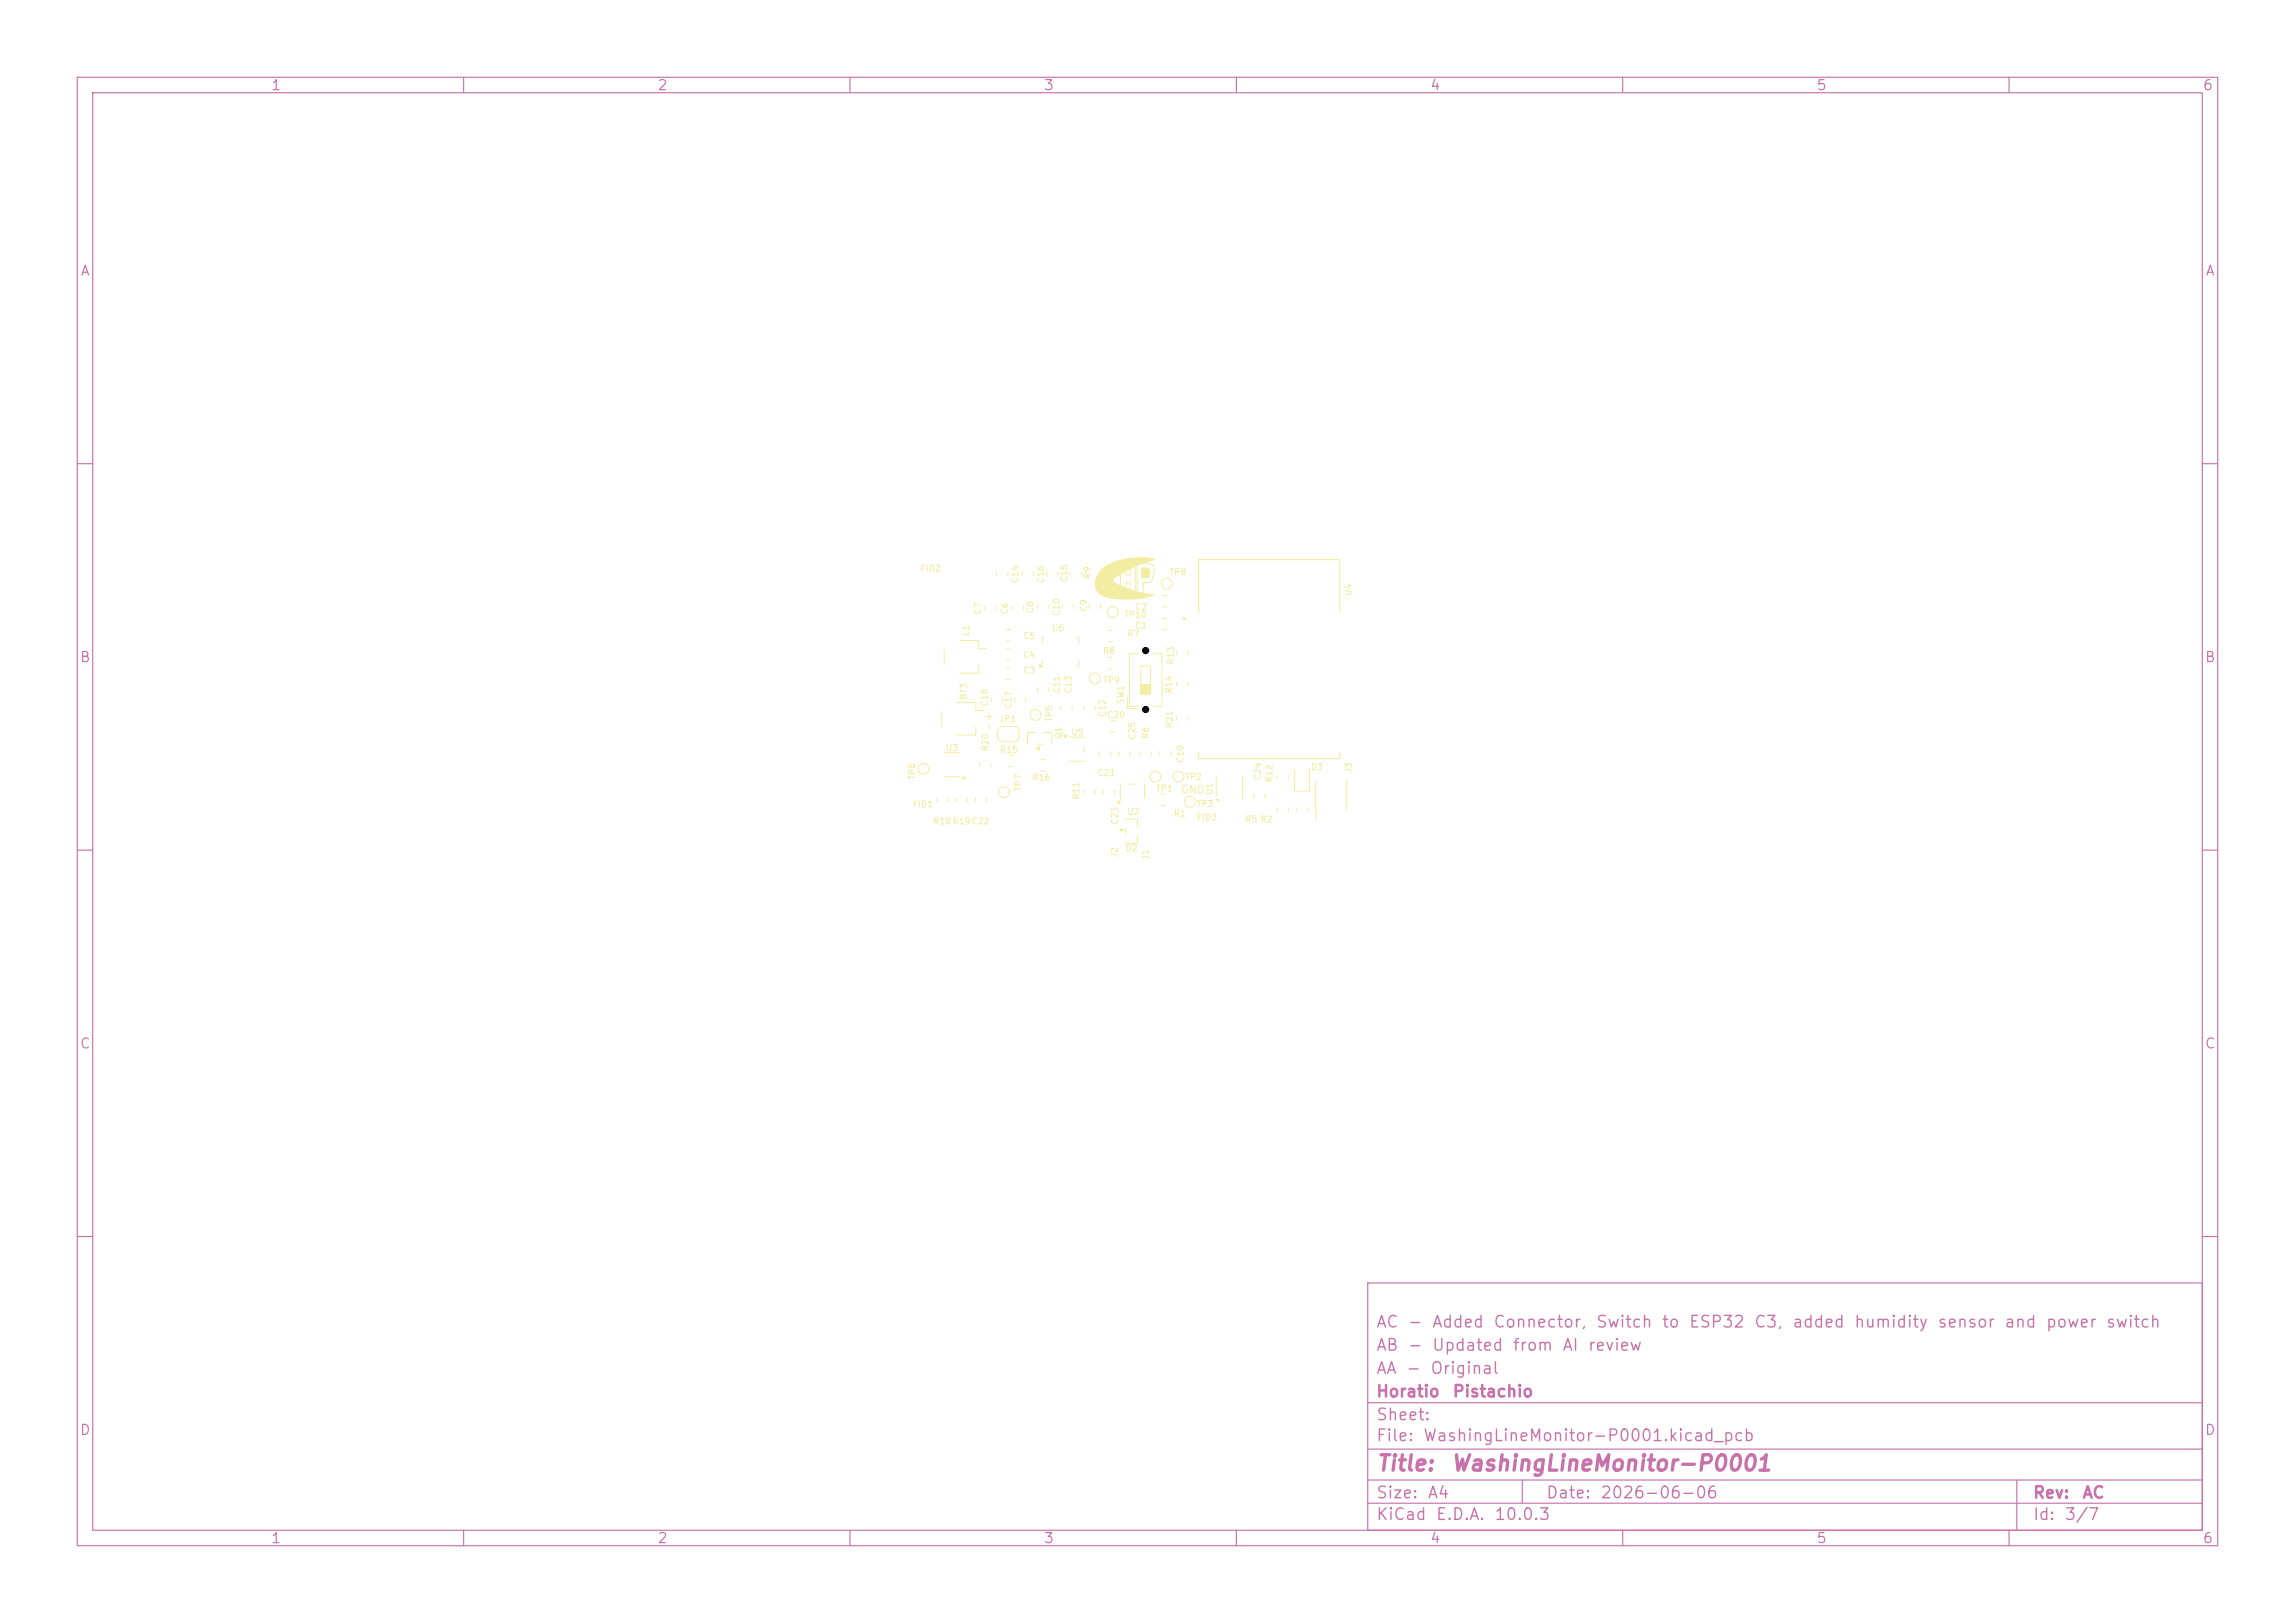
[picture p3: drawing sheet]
<svg xmlns="http://www.w3.org/2000/svg" width="297mm" height="210mm" viewBox="0 0 297 210" stroke-linecap="round" stroke-linejoin="round" font-family="sans-serif">
<defs><g id="words">
<g font-size="2" fill="#c872ab">
<text x="178" y="190.8">Title:</text>
<text x="187.7" y="190.8">WashingLineMonitor-P0001</text>
</g>
<g font-size="1.5" fill="#c872ab">
<text x="178" y="172.2">AC</text>
<text x="182.1" y="172.2">-</text>
<text x="185.2" y="172.2">Added</text>
<text x="193.2" y="172.2">Connector,</text>
<text x="206.5" y="172.2">Switch</text>
<text x="215" y="172.2">to</text>
<text x="218.5" y="172.2">ESP32</text>
<text x="226.9" y="172.2">C3,</text>
<text x="231.8" y="172.2">added</text>
<text x="239.9" y="172.2">humidity</text>
<text x="250.6" y="172.2">sensor</text>
<text x="259.3" y="172.2">and</text>
<text x="264.7" y="172.2">power</text>
<text x="272.5" y="172.2">switch</text>
<text x="178" y="178.2">AA</text>
<text x="178" y="175.2">AB</text>
<text x="181.9" y="178.2">-</text>
<text x="182.1" y="175.2">-</text>
<text x="185" y="178.2">Original</text>
<text x="185.2" y="175.2">Updated</text>
<text x="195.7" y="175.2">from</text>
<text x="202.1" y="175.2">AI</text>
<text x="205.4" y="175.2">review</text>
<text x="178" y="184.2">Sheet:</text>
<text x="178" y="181.2">Horatio</text>
<text x="187.9" y="181.2">Pistachio</text>
<text x="178" y="186.9">File:</text>
<text x="184.1" y="186.9">WashingLineMonitor-P0001.kicad_pcb</text>
<text x="178" y="197.1">KiCad</text>
<text x="178" y="194.3">Size:</text>
<text x="184.7" y="194.3">A4</text>
<text x="185.7" y="197.1">E.D.A.</text>
<text x="193.3" y="197.1">10.0.3</text>
<text x="200" y="194.3">Date:</text>
<text x="207" y="194.3">2026-06-06</text>
<text x="263" y="194.3">Rev:</text>
<text x="263" y="197.1">Id:</text>
<text x="267.1" y="197.1">3/7</text>
<text x="269.4" y="194.3">AC</text>
</g>
<g font-size="1.3" fill="#c872ab">
<text x="35" y="12">1</text>
<text x="85" y="12">2</text>
<text x="135" y="12">3</text>
<text x="185" y="12">4</text>
<text x="235" y="12">5</text>
<text x="285" y="12">6</text>
<text x="10.3" y="36">A</text>
<text x="285.4" y="36">A</text>
<text x="10.3" y="86">B</text>
<text x="285.3" y="86">B</text>
<text x="10.3" y="136">C</text>
<text x="285.3" y="136">C</text>
<text x="10.3" y="186">D</text>
<text x="285.3" y="186">D</text>
<text x="35" y="200">1</text>
<text x="85" y="200">2</text>
<text x="135" y="200">3</text>
<text x="185" y="200">4</text>
<text x="235" y="200">5</text>
<text x="285" y="200">6</text>
</g>
<g font-size="1" fill="#f2eda1">
<text x="127.3" y="92" transform="rotate(90 127.3 92)">+-</text>
<text x="152.8" y="102.9">GND</text>
</g>
<g font-size=".8" fill="#f2eda1">
<text x="119" y="74.2">FID2</text>
<text x="132" y="75.5" transform="rotate(-90 132 75.5)">C14</text>
<text x="135.3" y="75.5" transform="rotate(-90 135.3 75.5)">C16</text>
<text x="138.3" y="75.4" transform="rotate(-90 138.3 75.4)">C15</text>
<text x="141.3" y="74.9" transform="rotate(-90 141.3 74.9)">R9</text>
<text x="151.3" y="74.6">TP8</text>
<text x="175.1" y="77.2" transform="rotate(-90 175.1 77.2)">U4</text>
<text x="125.6" y="82.3" transform="rotate(-90 125.6 82.3)">L1</text>
<text x="127.1" y="79.6" transform="rotate(-90 127.1 79.6)">C7</text>
<text x="130.6" y="79.6" transform="rotate(-90 130.6 79.6)">C6</text>
<text x="132.3" y="82.9">C5</text>
<text x="133.9" y="79.4" transform="rotate(-90 133.9 79.4)">C8</text>
<text x="136.1" y="81.9">U6</text>
<text x="137.3" y="79.8" transform="rotate(-90 137.3 79.8)">C10</text>
<text x="140.8" y="79.2" transform="rotate(-90 140.8 79.2)">C9</text>
<text x="145.4" y="80.1">TP10</text>
<text x="145.8" y="82.6">R7</text>
<text x="146.8" y="81.6">C1</text>
<text x="146.8" y="79.1">C2</text>
<text x="132.3" y="87.4">C3</text>
<text x="132.3" y="85.4">C4</text>
<text x="137.4" y="89.8" transform="rotate(-90 137.4 89.8)">C11</text>
<text x="138.9" y="89.8" transform="rotate(-90 138.9 89.8)">C13</text>
<text x="142.7" y="88.6">TP9</text>
<text x="142.7" y="84.8">R8</text>
<text x="151.9" y="89.8" transform="rotate(-90 151.9 89.8)">R14</text>
<text x="152.1" y="86.1" transform="rotate(-90 152.1 86.1)">R13</text>
<text x="125.3" y="90.6" transform="rotate(-90 125.3 90.6)">BT3</text>
<text x="128" y="91.5" transform="rotate(-90 128 91.5)">C18</text>
<text x="129.3" y="93.6">JP1</text>
<text x="131.1" y="91.8" transform="rotate(-90 131.1 91.8)">C17</text>
<text x="136.4" y="93.5" transform="rotate(-90 136.4 93.5)">TP5</text>
<text x="137.5" y="95.7" transform="rotate(-90 137.5 95.7)">Q1</text>
<text x="138.6" y="95.4">U5</text>
<text x="143.2" y="93.1">C20</text>
<text x="143.3" y="92.8" transform="rotate(-90 143.3 92.8)">C12</text>
<text x="145.6" y="91.2" transform="rotate(-90 145.6 91.2)">SW1</text>
<text x="147.1" y="95.8" transform="rotate(-90 147.1 95.8)">C25</text>
<text x="148.9" y="95.7" transform="rotate(-90 148.9 95.7)">R6</text>
<text x="152" y="94.3" transform="rotate(-90 152 94.3)">R21</text>
<text x="118.6" y="101" transform="rotate(-90 118.6 101)">TP6</text>
<text x="122.3" y="97.4">U3</text>
<text x="128.1" y="97.3" transform="rotate(-90 128.1 97.3)">R20</text>
<text x="129.3" y="97.6">R15</text>
<text x="133.5" y="101.2">R16</text>
<text x="141.9" y="100.6">C21</text>
<text x="153.3" y="101.1">TP2</text>
<text x="153.4" y="98.8" transform="rotate(-90 153.4 98.8)">C19</text>
<text x="163.4" y="101.1" transform="rotate(-90 163.4 101.1)">C24</text>
<text x="164.9" y="101.3" transform="rotate(-90 164.9 101.3)">R12</text>
<text x="169.6" y="99.9">D3</text>
<text x="175.1" y="100.1" transform="rotate(-90 175.1 100.1)">J3</text>
<text x="118" y="104.7">FID1</text>
<text x="120.7" y="106.9">R18R19C22</text>
<text x="132.4" y="102.4" transform="rotate(-90 132.4 102.4)">TP7</text>
<text x="139.9" y="103.6" transform="rotate(-90 139.9 103.6)">R11</text>
<text x="144.9" y="106.8" transform="rotate(-90 144.9 106.8)">C23</text>
<text x="145.8" y="105.6">U2</text>
<text x="149.5" y="102.6">TP1</text>
<text x="151.8" y="105.9">R1</text>
<text x="154.8" y="104.6">TP3</text>
<text x="154.8" y="106.4">FID3</text>
<text x="157.1" y="102.9" transform="rotate(-90 157.1 102.9)">U1</text>
<text x="161.1" y="106.6">R5 R2</text>
<text x="144.9" y="111.1" transform="rotate(-90 144.9 111.1)">J2</text>
<text x="145.6" y="110.4">D2</text>
<text x="148.9" y="111.3" transform="rotate(-90 148.9 111.3)">J1</text>
</g>
</g></defs>
<g fill="none" stroke="#c872ab" stroke-width=".15">
<path d="M10 10h277v190h-277zM12 12h273v186h-273zM60 10v2M110 10v2M160 10v2M210 10v2M260 10v2M10 60h2M285 60h2M10 110h2M285 110h2M10 160h2"/>
<path d="M177 166h108v32h-108zM285 160h2M60 198v2M110 198v2M160 198v2M177 194.5h108M177 191.5h108M177 187.5h108M177 181.5h108M197 191.5v3M210 198v2M260 198v2"/>
<path d="M261 191.5v6.5"/>
</g>
<path d="M145 73.1h.7v1.3h.5v-1.4h.7v3.7l-.7-.2v-1.2h-.5v1.2h-.7z" fill="none" stroke="#f2eda1" stroke-width=".13"/>
<path d="M147.8 73.5h.2a.65 .65 0 0 1 .8 .4 .65 .65 0 0 1-.5 .8l-.5 .1z" fill="#f2eda1"/>
<path d="M142.6 73.6a8.6 8.6 0 0 1 6.5-1.3l.3 .1a13.2 13.2 0 0 0-5.4 2.7v.1a9.8 9.8 0 0 0 5.1 1.7h.2a8.7 8.7 0 0 1-5 .5 3.2 3.2 0 0 1-2.1-.7 2.26 2.26 0 0 1 .4-3.1zM147.2 72.9h.6a1.43 1.43 0 0 1 1.5 .4 3.2 3.2 0 0 1-.3 1.8l-.3 .3h-.8v1.8h-.7z" fill="none" stroke="#f2eda1" stroke-width=".13"/>
<path d="M142.6 73.6a8.6 8.6 0 0 1 6.5-1.3l.3 .1a13.2 13.2 0 0 0-5.4 2.7v.1a9.8 9.8 0 0 0 5.1 1.7h.2a8.7 8.7 0 0 1-5 .5 3.2 3.2 0 0 1-2.1-.7 2.26 2.26 0 0 1 .4-3.1z" fill="#f2eda1"/>
<g fill="none" stroke="#f2eda1" stroke-width=".13">
<path d="M138.5 74v.5M139.9 74v.5M141 78.2v.6M142.4 78.2v.6M147.8 73.5l.8 .1 .2 .2v.3l-.1 .4-.1 .2-.8 .1M147.8 73.5v1.3M122.4 97.4h1.8M128.3 90.2v.6M129.7 90.2v.6M130.2 81.5h.6M130.2 82.9h.6M150 97.2v.6"/>
<path d="M150.5 80h.5M150.5 81.5h.5M151.5 97.2v.6M152.3 84.3v.4M153.7 84.3v.4M122.4 100.5h1.8M124.7 100.5l.3 .3h-.5zM126.2 103.2v.6M127.7 103.2v.6M142.8 102.2v.6M144.2 102.2v.6M150.3 102.8h.4"/>
<path d="M150.3 104.2h.4"/>
<circle cx="130" cy="102.5" r=".7"/>
</g>
<path d="M124.7 100.5l.3 .3h-.5z" fill="#f2eda1"/>
<g fill="none" stroke="#f2eda1" stroke-width=".13">
<path d="M134.6 86l.3 .2-.3 .2zM134.9 85.5v.4M135.1 82.5h-.2v.7M139.4 82.5h.2v.7M139.6 85.5v.7h-.2M123.7 103.3v.4M125.2 103.3v.4"/>
<circle cx="134" cy="92.5" r=".7"/>
<circle cx="152.5" cy="100.5" r=".7"/>
</g>
<path d="M134.6 86l.3 .2-.3 .2z" fill="#f2eda1"/>
<path d="M130.2 86.5h.5M130.2 87.9h.5M134 94.8h-1v1.5M134.1 96.3h.8M134.2 96.8l.3-.2v.5zM135.1 94.8h1l-.1 1.5M167.8 104.5v.5M169.2 104.5v.5" fill="none" stroke="#f2eda1" stroke-width=".13"/>
<path d="M134.2 96.8l.3-.2v.5z" fill="#f2eda1"/>
<g fill="none" stroke="#f2eda1" stroke-width=".13">
<path d="M127.5 78.4v.5M128.9 78.4v.5M129 74v.5M130.4 74v.5M150.5 77.1h.5M150.5 78.5h.5M121.8 92.1v1.8M123.8 90.9h2.5v1h1M126.3 94.1v1h-2.5M129.3 94.2l.4-.2h1.5a.7 .7 0 0 1 .7 .7v.6a.7 .7 0 0 1-.7 .7h-1.4a.7 .7 0 0 1-.7-.7v-.7zM130.2 84h.5M130.2 85.4h.5"/>
<path d="M134.3 89v.5M134.8 98.3h.4M134.8 99.7h.4M135.7 89v.5M137.3 91.3v.5M137.7 95.1h.5l-.3 .3zM138.5 95.4h1.8M138.5 98.5h1.8M138.7 91.3v.5M140.3 96.6v.7M152.3 92.8v.4M153.7 92.8v.4"/>
<path d="M140.3 102.3v.4M141.7 102.3v.4M165.3 100.3v.4M165.3 104.5v.5M166.7 100.3v.4M166.7 104.5v.5"/>
<circle cx="151" cy="75.5" r=".7"/>
<circle cx="119.5" cy="99.5" r=".7"/>
<circle cx="141.7" cy="87.8" r=".7"/>
<circle cx="149.5" cy="100.5" r=".7"/>
</g>
<g fill="none" stroke="#f2eda1" stroke-width=".15">
<path d="M155.1 79.3v-6.9h18.3v6.9M155.1 97.3v.9h18.3v-.9"/>
<circle cx="153.3" cy="80" r=".13"/>
</g>
<path d="M137.7 95.1h.5l-.3 .3z" fill="#f2eda1"/>
<path d="M126.8 98.8v.4M128.2 98.8v.4M147.5 97.3v.4M149 97.3v.4M144.7 103.6l.3 .2-.3 .3zM145 101.5v1.8M146.2 101.5h.7M148.1 101.5v1.8M162.3 102.7v.6M163.7 102.7v.6" fill="none" stroke="#f2eda1" stroke-width=".13"/>
<path d="M144.7 103.6l.3 .2-.3 .3z" fill="#f2eda1"/>
<g fill="none" stroke="#f2eda1" stroke-width=".13">
<path d="M131 78.4v.5M132.3 74v.5M132.4 78.4v.5M133.7 74v.5M135.5 74v.5M136.9 74v.5M137.5 78.2v.6M138.9 78.2v.6M131.3 90.2v.6M132.7 90.2v.6M140.3 91.3v.5M141.7 91.3v.5"/>
<path d="M142.3 97.2v.6M143.5 85.1h.4M143.5 86.5h.4M143.7 97.2v.6M143.8 93.3h.5M143.8 94.7h.5M144.8 97.2v.6M145.9 90.3v1.3h1.3M146.2 97.2v.6M147.3 84.6h-1.1v6.8h1M147.6 88.6h1.3M147.6 86.2h1.3v3.6h-1.3z"/>
<path d="M149.2 84.6h1.2v6.8h-1.1M152.3 88.3v.4M153.7 88.3v.4M167.5 99.5v2.9h2v-2.9M157.4 100.4v2.8M157.4 103.4h.3v.3zM160.8 100.4v3"/>
<circle cx="144" cy="79.2" r=".7"/>
</g>
<path d="M147.6 88.6h1.3v1.2h-1.3z" fill="#f2eda1" stroke="#f2eda1" stroke-width=".13"/>
<path d="M157.4 103.4h.3v.3z" fill="#f2eda1"/>
<path d="M145.1 107.2l.3 .3h-.5zM145.7 106h1.5v1M145.7 107.2v.7M147.2 108.1v1h-1.5M170.3 101.1v4.9M174.2 101.1h.1v3.7h-.1" fill="none" stroke="#f2eda1" stroke-width=".13"/>
<path d="M145.1 107.2l.3 .3h-.5z" fill="#f2eda1"/>
<g fill="none" stroke="#f2eda1" stroke-width=".13">
<path d="M134.3 78.2v.6M135.7 78.2v.6M122.2 84.1v1.8M124.2 82.9h2.5v1h.9M126.7 86.1v1h-2.5M130.6 97.7h.4M130.6 99.2h.4M143.5 81.6h.4M143.5 83h.4M121.2 103.3v.4M122.7 103.3v.4"/>
<circle cx="154" cy="103.7" r=".7"/>
</g>
<g fill="#000" stroke="#000" stroke-width=".13">
<circle cx="148.3" cy="91.8" r=".4"/>
<circle cx="148.3" cy="84.2" r=".4"/>
</g>
<use href="#words"/>
</svg>
